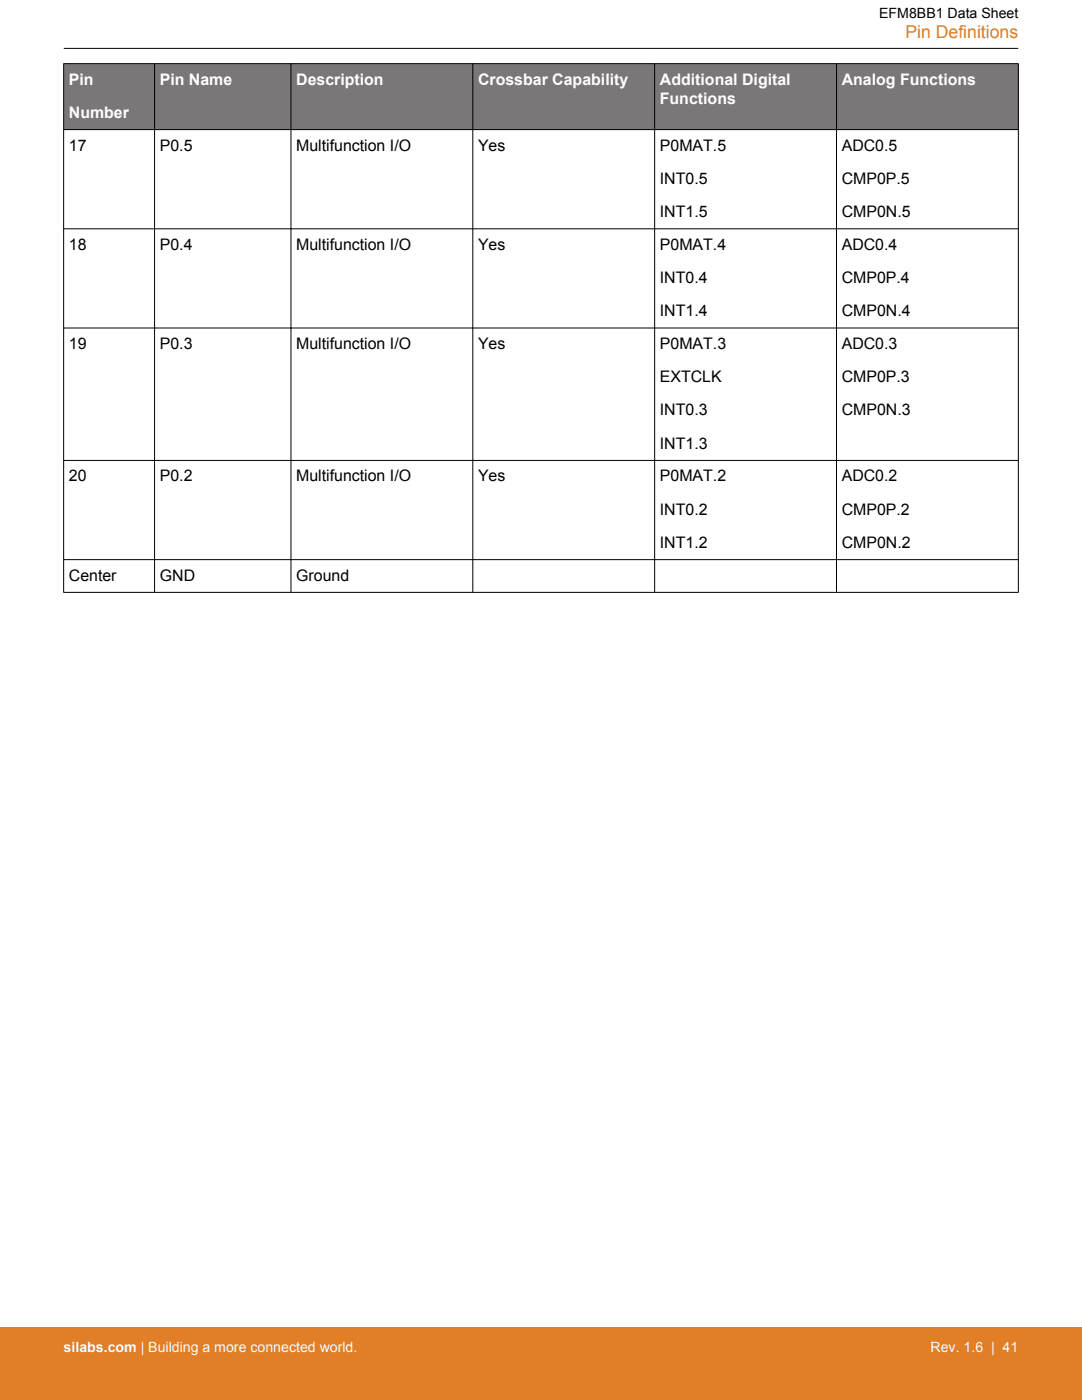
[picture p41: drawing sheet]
<svg xmlns="http://www.w3.org/2000/svg" width="216mm" height="279mm" viewBox="0 0 216 279" stroke-linecap="round" stroke-linejoin="round" font-family="sans-serif">
<defs><g id="words">
<text font-size="3.5" fill="#e27f26" x="180.7" y="7.5">Pin Definitions</text>
<g font-size="3.2" fill="#fff">
<text x="13.7" y="16.9">Pin</text>
<text x="31.9" y="16.9">Pin Name</text>
<text x="59.1" y="16.9">Description</text>
<text x="95.4" y="16.9">Crossbar Capability</text>
<text x="131.7" y="16.9">Additional Digital</text>
<text x="168" y="16.9">Analog Functions</text>
<text x="13.7" y="23.5">Number</text>
<text x="131.7" y="20.7">Functions</text>
</g>
<g font-size="3.2">
<text x="13.7" y="30">17</text>
<text x="31.9" y="30">P0.5</text>
<text x="59.1" y="30">Multifunction I/O</text>
<text x="95.4" y="30">Yes</text>
<text x="131.7" y="30">P0MAT.5</text>
<text x="168" y="30">ADC0.5</text>
<text x="131.7" y="36.7">INT0.5</text>
<text x="168" y="36.7">CMP0P.5</text>
<text x="131.7" y="43.3">INT1.5</text>
<text x="168" y="43.3">CMP0N.5</text>
<text x="13.7" y="49.8">18</text>
<text x="31.9" y="49.8">P0.4</text>
<text x="59.1" y="49.8">Multifunction I/O</text>
<text x="95.4" y="49.8">Yes</text>
<text x="131.7" y="49.8">P0MAT.4</text>
<text x="168" y="49.8">ADC0.4</text>
<text x="131.7" y="56.5">INT0.4</text>
<text x="168" y="56.5">CMP0P.4</text>
<text x="131.7" y="63.1">INT1.4</text>
<text x="168" y="63.1">CMP0N.4</text>
<text x="13.7" y="69.6">19</text>
<text x="31.9" y="69.6">P0.3</text>
<text x="59.1" y="69.6">Multifunction I/O</text>
<text x="95.4" y="69.6">Yes</text>
<text x="131.7" y="69.6">P0MAT.3</text>
<text x="168" y="69.6">ADC0.3</text>
<text x="131.7" y="76.3">EXTCLK</text>
<text x="168" y="76.3">CMP0P.3</text>
<text x="131.7" y="82.9">INT0.3</text>
<text x="168" y="82.9">CMP0N.3</text>
<text x="131.7" y="89.5">INT1.3</text>
<text x="13.7" y="96.1">20</text>
<text x="31.9" y="96.1">P0.2</text>
<text x="59.1" y="96.1">Multifunction I/O</text>
<text x="95.4" y="96.1">Yes</text>
<text x="131.7" y="96.1">P0MAT.2</text>
<text x="168" y="96.1">ADC0.2</text>
<text x="131.7" y="102.7">INT0.2</text>
<text x="168" y="102.7">CMP0P.2</text>
<text x="131.7" y="109.3">INT1.2</text>
<text x="168" y="109.3">CMP0N.2</text>
<text x="13.7" y="115.9">Center</text>
<text x="31.9" y="115.9">GND</text>
<text x="59.1" y="115.9">Ground</text>
</g>
<text font-size="2.8" x="175.4" y="3.5">EFM8BB1 Data Sheet</text>
<g font-size="2.8" fill="#fff">
<text x="12.7" y="269.9">silabs.com | Building a more connected world.</text>
<text x="185.7" y="269.9">Rev. 1.6 | 41</text>
</g>
</g></defs>
<g fill="#797777">
<path d="M12.7 12.7h190.5v13.2h-190.5z" fill-rule="evenodd"/>
<path d="M12.7 12.7h190.5v13.2h-190.5z" fill-rule="evenodd"/>
</g>
<g fill="none" stroke="#000" stroke-width=".2">
<path d="M12.7 12.7h190.5M12.7 12.7v105.6M12.7 9.7h190.5M30.8 12.7v105.6M58.1 12.7v105.6M94.3 12.7v105.6M130.6 12.7v105.6M166.9 12.7v105.6M203.2 12.7v105.6M12.7 25.9h190.5M12.7 45.7h190.5M12.7 65.5h190.5"/>
<path d="M12.7 91.9h190.5M12.7 111.7h190.5M12.7 118.2h190.5"/>
</g>
<path d="M0 264.9h215.9v14.5h-215.9z" fill="#e27f26"/>
<use href="#words"/>
</svg>
